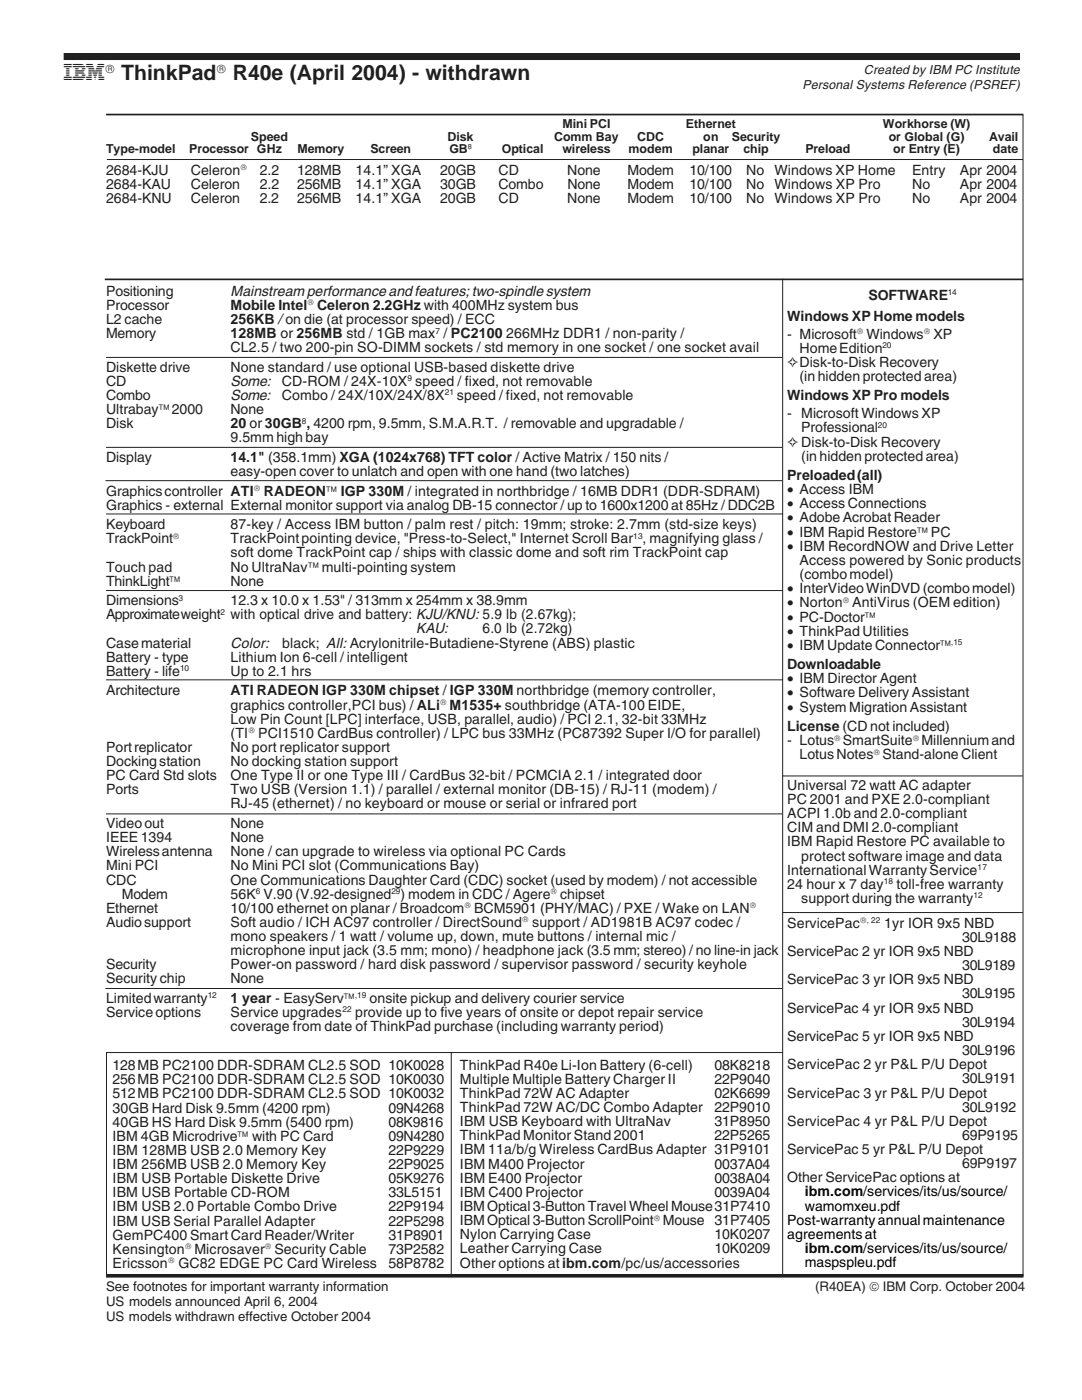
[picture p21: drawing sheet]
<svg xmlns="http://www.w3.org/2000/svg" width="216mm" height="279mm" viewBox="0 0 216 279" stroke-linecap="round" stroke-linejoin="round" font-family="sans-serif">
<defs><g id="words">
<text font-size="4.6" fill="#231f20" x="12.7" y="15.9">IBM</text>
<g font-size="4.2" fill="#231f20">
<text x="24.2" y="15.9">ThinkPad</text>
<text x="46.4" y="15.9">R40e (April 2004) - withdrawn</text>
</g>
<g font-size="2.9" fill="#231f20">
<text x="46" y="59.1">Mainstream performance and features; two-spindle system</text>
<text x="46" y="77">Some:</text>
<text x="46" y="79.8">Some:</text>
<text x="46" y="129.2">Color:</text>
<text x="83.1" y="126.4">KAU:</text>
</g>
<g font-size="2.8" fill="#231f20">
<text x="21.2" y="34.9">2684-KJU</text>
<text x="38.1" y="34.9">Celeron</text>
<text x="51.9" y="34.9">2.2</text>
<text x="59.3" y="34.9">128MB</text>
<text x="70.9" y="34.9">14.1” XGA</text>
<text x="87.8" y="34.9">20GB</text>
<text x="99.4" y="34.9">CD</text>
<text x="113.2" y="34.9">None</text>
<text x="125.2" y="34.9">Modem</text>
<text x="137.6" y="34.9">10/100</text>
<text x="148.9" y="34.9">No</text>
<text x="154.5" y="34.9">Windows XP Home</text>
<text x="182" y="34.9">Entry</text>
<text x="191.6" y="34.9">Apr 2004</text>
<text x="21.2" y="37.7">2684-KAU</text>
<text x="21.2" y="40.5">2684-KNU</text>
<text x="38.1" y="40.5">Celeron</text>
<text x="38.1" y="37.7">Celeron</text>
<text x="51.9" y="37.7">2.2</text>
<text x="51.9" y="40.5">2.2</text>
<text x="59.3" y="40.5">256MB</text>
<text x="59.3" y="37.7">256MB</text>
<text x="70.9" y="37.7">14.1” XGA</text>
<text x="70.9" y="40.5">14.1” XGA</text>
<text x="87.8" y="37.7">30GB</text>
<text x="87.8" y="40.5">20GB</text>
<text x="99.4" y="37.7">Combo</text>
<text x="99.4" y="40.5">CD</text>
<text x="113.2" y="40.5">None</text>
<text x="113.2" y="37.7">None</text>
<text x="125.2" y="37.7">Modem</text>
<text x="125.2" y="40.5">Modem</text>
<text x="137.6" y="37.7">10/100</text>
<text x="137.6" y="40.5">10/100</text>
<text x="148.9" y="37.7">No</text>
<text x="148.9" y="40.5">No</text>
<text x="154.5" y="37.7">Windows XP Pro</text>
<text x="154.5" y="40.5">Windows XP Pro</text>
<text x="182" y="37.7">No</text>
<text x="182" y="40.5">No</text>
<text x="191.6" y="37.7">Apr 2004</text>
<text x="191.6" y="40.5">Apr 2004</text>
<text x="21.2" y="59.1">Positioning</text>
<text x="173.3" y="59.8">SOFTWARE</text>
<text x="21.2" y="61.8">Processor</text>
<text x="21.2" y="64.7">L2 cache</text>
<text x="46" y="64.7">256KB / on die (at processor speed) / ECC</text>
<text x="46" y="61.8">Mobile Intel Celeron 2.2GHz with 400MHz system bus</text>
<text x="157.1" y="64.1">Windows XP Home models</text>
<text x="21.2" y="67.5">Memory</text>
<text x="46" y="67.5">128MB or 256MB std / 1GB max / PC2100</text>
<text x="46" y="70.3">CL2.5 / two 200-pin SO-DIMM sockets / std memory in one socket / one socket avail</text>
<text x="101" y="67.5">266MHz DDR1 / non-parity /</text>
<text x="157.1" y="67.6">- Microsoft Windows XP</text>
<text x="159.6" y="70.4">Home Edition</text>
<text x="21.2" y="74.2">Diskette drive</text>
<text x="21.2" y="77">CD</text>
<text x="46" y="74.2">None standard / use optional USB-based diskette drive</text>
<text x="56.3" y="77">CD-ROM / 24X-10X speed / fixed, not removable</text>
<text x="157.1" y="73.2">✧Disk-to-Disk Recovery</text>
<text x="159.6" y="76.1">(in hidden protected area)</text>
<text x="21.2" y="79.8">Combo</text>
<text x="21.2" y="82.7">Ultrabay™2000</text>
<text x="46" y="82.7">None</text>
<text x="56.3" y="79.8">Combo / 24X/10X/24X/8X</text>
<text x="91.2" y="79.8">speed / fixed, not removable</text>
<text x="157.1" y="79.9">Windows XP Pro models</text>
<text x="157.1" y="83.5">- Microsoft Windows XP</text>
<text x="21.2" y="85.5">Disk</text>
<text x="46" y="88.3">9.5mm high bay</text>
<text x="46" y="85.5">20 or 30GB , 4200 rpm, 9.5mm, S.M.A.R.T. / removable and upgradable /</text>
<text x="157.1" y="89.1">✧ Disk-to-Disk Recovery</text>
<text x="159.9" y="86.3">Professional</text>
<text x="21.2" y="92.2">Display</text>
<text x="46" y="92.2">14.1&quot; (358.1mm) XGA (1024x768) TFT color / Active Matrix / 150 nits /</text>
<text x="46" y="95">easy-open cover to unlatch and open with one hand (two latches)</text>
<text x="157.1" y="95.8">Preloaded (all)</text>
<text x="159.9" y="91.9">(in hidden protected area)</text>
<text x="21.2" y="98.9">Graphics controller ATI</text>
<text x="21.2" y="101.7">Graphics - external External monitor support via analog DB-15 connector / up to 1600x1200 at 85Hz / DDC2B</text>
<text x="52.7" y="98.9">RADEON™ IGP 330M / integrated in northbridge / 16MB DDR1 (DDR-SDRAM)</text>
<text x="157.1" y="98.6">• Access IBM</text>
<text x="157.1" y="101.5">• Access Connections</text>
<text x="21.2" y="105.6">Keyboard</text>
<text x="46" y="105.6">87-key / Access IBM button / palm rest / pitch: 19mm; stroke: 2.7mm (std-size keys)</text>
<text x="157.1" y="104.3">• Adobe Acrobat Reader</text>
<text x="157.1" y="107.1">• IBM Rapid Restore™ PC</text>
<text x="21.2" y="108.4">TrackPoint</text>
<text x="46" y="111.3">soft dome TrackPoint cap / ships with classic dome and soft rim TrackPoint cap</text>
<text x="46" y="108.4">TrackPointpointing device, &quot;Press-to-Select,&quot; Internet Scroll Bar , magnifying glass /</text>
<text x="157.1" y="109.9">• IBM RecordNOW and Drive Letter</text>
<text x="159.6" y="112.7">Access powered by Sonic products</text>
<text x="21.2" y="114.1">Touch pad</text>
<text x="21.2" y="116.9">ThinkLight™</text>
<text x="46" y="114.1">No UltraNav™ multi-pointing system</text>
<text x="46" y="116.9">None</text>
<text x="157.1" y="118.4">• InterVideo WinDVD (combo model)</text>
<text x="159.6" y="115.6">(combo model)</text>
<text x="21.2" y="120.8">Dimensions</text>
<text x="21.2" y="123.6">Approximateweight</text>
<text x="46" y="123.6">with optical drive and battery: KJU/KNU: 5.9 lb (2.67kg);</text>
<text x="46" y="120.8">12.3 x 10.0 x 1.53&quot; / 313mm x 254mm x 38.9mm</text>
<text x="157.1" y="121.2">• Norton AntiVirus (OEM edition)</text>
<text x="157.1" y="124">• PC-Doctor™</text>
<text x="21.2" y="129.2">Case material</text>
<text x="56.3" y="129.2">black; All: Acrylonitrile-Butadiene-Styrene (ABS) plastic</text>
<text x="96.3" y="126.4">6.0 lb (2.72kg)</text>
<text x="157.1" y="126.9">• ThinkPad Utilities</text>
<text x="157.1" y="129.7">• IBM Update Connector™</text>
<text x="21.2" y="132.1">Battery - type</text>
<text x="21.2" y="134.9">Battery - life</text>
<text x="46" y="132.1">Lithium Ion 6-cell / intelligent</text>
<text x="46" y="134.9">Up to 2.1 hrs</text>
<text x="157.1" y="133.6">Downloadable</text>
<text x="157.1" y="136.4">• IBM Director Agent</text>
<text x="21.2" y="138.8">Architecture</text>
<text x="46" y="138.8">ATI RADEON IGP 330M chipset / IGP 330M northbridge (memory controller,</text>
<text x="46" y="141.6">graphics controller,PCI bus) / ALi M1535+ southbridge (ATA-100 EIDE,</text>
<text x="157.1" y="139.2">• Software Delivery Assistant</text>
<text x="157.1" y="142">• System Migration Assistant</text>
<text x="46" y="144.4">Low Pin Count [LPC] interface, USB, parallel, audio) / PCI 2.1, 32-bit 33MHz</text>
<text x="46" y="147.2">(TI</text>
<text x="51.5" y="147.2">PCI1510 CardBus controller) / LPC bus 33MHz (PC87392 Super I/O for parallel)</text>
<text x="157.1" y="145.9">License (CD not included)</text>
<text x="157.1" y="148.7">- Lotus SmartSuite Millennium and</text>
<text x="21.2" y="150.1">Port replicator</text>
<text x="21.2" y="152.9">Docking station</text>
<text x="21.2" y="155.7">PC Card Std slots</text>
<text x="46" y="150.1">No port replicator support</text>
<text x="46" y="152.9">No docking station support</text>
<text x="46" y="155.7">One Type II or one Type III / CardBus 32-bit / PCMCIA 2.1 / integrated door</text>
<text x="159.6" y="151.6">Lotus Notes Stand-alone Client</text>
<text x="21.2" y="158.5">Ports</text>
<text x="46" y="158.5">Two USB (Version 1.1) / parallel / external monitor (DB-15) / RJ-11 (modem) /</text>
<text x="46" y="161.3">RJ-45 (ethernet) / no keyboard or mouse or serial or infrared port</text>
<text x="157.1" y="157.6">Universal 72 watt AC adapter</text>
<text x="157.1" y="160.4">PC 2001 and PXE 2.0-compliant</text>
<text x="21.2" y="165.2">Video out</text>
<text x="46" y="165.2">None</text>
<text x="157.1" y="163.3">ACPI 1.0b and 2.0-compliant</text>
<text x="157.1" y="166.1">CIM and DMI 2.0-compliant</text>
<text x="21.2" y="168.1">IEEE 1394</text>
<text x="21.2" y="170.9">Wireless antenna</text>
<text x="21.2" y="173.7">Mini PCI</text>
<text x="46" y="168.1">None</text>
<text x="46" y="170.9">None / can upgrade to wireless via optional PC Cards</text>
<text x="46" y="173.7">No Mini PCI slot (Communications Bay)</text>
<text x="157.1" y="168.9">IBM Rapid Restore PC available to</text>
<text x="159.9" y="171.7">protect software image and data</text>
<text x="21.2" y="176.5">CDC</text>
<text x="24.3" y="179.3">Modem</text>
<text x="46" y="176.5">One Communications Daughter Card (CDC) socket (used by modem) / not accessible</text>
<text x="46" y="179.3">56K V.90 (V.92-designed ) modem in CDC / Agere chipset</text>
<text x="157.1" y="174.6">International Warranty Service</text>
<text x="157.1" y="177.4">24 hour x 7 day</text>
<text x="178.9" y="177.4">toll-free warranty</text>
<text x="21.2" y="182.2">Ethernet</text>
<text x="21.2" y="185">Audio support</text>
<text x="46" y="182.2">10/100 ethernet on planar / Broadcom BCM5901 (PHY/MAC) / PXE / Wake on LAN</text>
<text x="46" y="185">Soft audio / ICH AC97 controller / DirectSound</text>
<text x="106.2" y="185">support / AD1981B AC97 codec /</text>
<text x="157.1" y="185.2">ServicePac</text>
<text x="159.9" y="180.2">support during the warranty</text>
<text x="176.4" y="185.2">1yr IOR 9x5 NBD</text>
<text x="46" y="187.8">mono speakers / 1 watt / volume up, down, mute buttons / internal mic /</text>
<text x="46" y="190.6">microphone input jack (3.5 mm; mono) / headphone jack (3.5 mm; stereo) / no line-in jack</text>
<text x="157.1" y="190.8">ServicePac 2 yr IOR 9x5 NBD</text>
<text x="192" y="188">30L9188</text>
<text x="21.2" y="193.5">Security</text>
<text x="21.2" y="196.3">Security chip</text>
<text x="46" y="193.5">Power-on password / hard disk password / supervisor password / security keyhole</text>
<text x="46" y="196.3">None</text>
<text x="157.1" y="196.4">ServicePac 3 yr IOR 9x5 NBD</text>
<text x="192" y="193.6">30L9189</text>
<text x="21.2" y="200.2">Limited warranty</text>
<text x="21.2" y="203">Service options</text>
<text x="46" y="203">Service upgrades</text>
<text x="46" y="200.2">1 year - EasyServ™</text>
<text x="70.8" y="203">provide up to five years of onsite or depot repair service</text>
<text x="73.8" y="200.2">onsite pickup and delivery courier service</text>
<text x="157.1" y="202.1">ServicePac 4 yr IOR 9x5 NBD</text>
<text x="192" y="199.3">30L9195</text>
<text x="46" y="205.8">coverage from date of ThinkPad purchase (including warranty period)</text>
<text x="157.1" y="207.7">ServicePac 5 yr IOR 9x5 NBD</text>
<text x="192" y="204.9">30L9194</text>
<text x="22.5" y="213.6">128MB PC2100 DDR-SDRAM CL2.5 SOD 10K0028</text>
<text x="91.8" y="213.4">ThinkPad R40e Li-Ion Battery (6-cell)</text>
<text x="142.6" y="213.4">08K8218</text>
<text x="157.1" y="213.4">ServicePac 2 yr P&amp;L P/U Depot</text>
<text x="192" y="210.6">30L9196</text>
<text x="22.5" y="216.4">256MB PC2100 DDR-SDRAM CL2.5 SOD 10K0030</text>
<text x="22.5" y="219.2">512MB PC2100 DDR-SDRAM CL2.5 SOD 10K0032</text>
<text x="91.8" y="216.3">Multiple Multiple Battery Charger II</text>
<text x="91.8" y="219.1">ThinkPad 72W AC Adapter</text>
<text x="91.8" y="221.9">ThinkPad 72W AC/DC Combo Adapter</text>
<text x="142.6" y="216.3">22P9040</text>
<text x="142.6" y="219.1">02K6699</text>
<text x="142.6" y="221.9">22P9010</text>
<text x="157.1" y="219">ServicePac 3 yr P&amp;L P/U Depot</text>
<text x="192" y="216.2">30L9191</text>
<text x="192" y="221.8">30L9192</text>
<text x="22.5" y="222">30GB Hard Disk 9.5mm (4200 rpm)</text>
<text x="22.5" y="224.8">40GB HS Hard Disk 9.5mm (5400 rpm)</text>
<text x="22.5" y="227.7">IBM 4GB Microdrive™ with PC Card</text>
<text x="77.5" y="222">09N4268</text>
<text x="77.5" y="224.8">08K9816</text>
<text x="77.5" y="227.7">09N4280</text>
<text x="91.8" y="224.7">IBM USB Keyboard with UltraNav</text>
<text x="91.8" y="227.6">ThinkPad Monitor Stand 2001</text>
<text x="142.6" y="224.7">31P8950</text>
<text x="142.6" y="227.6">22P5265</text>
<text x="157.1" y="224.7">ServicePac 4 yr P&amp;L P/U Depot</text>
<text x="192" y="227.5">69P9195</text>
<text x="22.5" y="230.5">IBM 128MB USB 2.0 Memory Key</text>
<text x="22.5" y="233.3">IBM 256MB USB 2.0 Memory Key</text>
<text x="77.5" y="230.5">22P9229</text>
<text x="77.5" y="233.3">22P9025</text>
<text x="91.8" y="230.4">IBM 11a/b/g Wireless CardBus Adapter 31P9101</text>
<text x="91.8" y="233.2">IBM M400 Projector</text>
<text x="142.6" y="233.2">0037A04</text>
<text x="157.1" y="230.3">ServicePac 5 yr P&amp;L P/U Depot</text>
<text x="192" y="233.1">69P9197</text>
<text x="22.5" y="236.1">IBM USB Portable Diskette Drive</text>
<text x="22.5" y="239">IBM USB Portable CD-ROM</text>
<text x="77.5" y="236.1">05K9276</text>
<text x="77.5" y="239">33L5151</text>
<text x="91.8" y="236.1">IBM E400 Projector</text>
<text x="91.8" y="238.8">IBM C400 Projector</text>
<text x="142.6" y="236.1">0038A04</text>
<text x="142.6" y="238.8">0039A04</text>
<text x="157.1" y="236">Other ServicePac options at</text>
<text x="22.5" y="241.8">IBM USB 2.0 Portable Combo Drive</text>
<text x="22.5" y="244.6">IBM USB Serial Parallel Adapter</text>
<text x="77.5" y="241.8">22P9194</text>
<text x="77.5" y="244.6">22P5298</text>
<text x="91.8" y="241.7">IBM Optical 3-Button Travel Wheel Mouse31P7410</text>
<text x="91.8" y="244.5">IBM Optical 3-Button ScrollPoint Mouse</text>
<text x="142.6" y="244.5">31P7405</text>
<text x="22.5" y="247.4">GemPC400 Smart Card Reader/Writer</text>
<text x="22.5" y="250.2">Kensington Microsaver Security Cable</text>
<text x="77.5" y="250.2">73P2582</text>
<text x="77.5" y="247.4">31P8901</text>
<text x="91.8" y="247.3">Nylon Carrying Case</text>
<text x="91.8" y="250.1">Leather Carrying Case</text>
<text x="142.6" y="247.3">10K0207</text>
<text x="142.6" y="250.1">10K0209</text>
<text x="22.5" y="253.1">Ericsson</text>
<text x="35.6" y="253.1">GC82 EDGE PC Card Wireless</text>
<text x="77.5" y="253.1">58P8782</text>
<text x="91.8" y="253">Other options at ibm.com/pc/us/accessories</text>
</g>
<g font-size="2.8">
<text x="160.6" y="238.8">ibm.com/services/its/us/source/</text>
<text x="157.1" y="244.4">Post-warranty annual maintenance</text>
<text x="160.6" y="241.6">wamomxeu.pdf</text>
<text x="157.1" y="247.2">agreements at</text>
<text x="160.6" y="250.1">ibm.com/services/its/us/source/</text>
<text x="160.6" y="252.9">maspspleu.pdf</text>
</g>
<g font-size="2.6" fill="#231f20">
<text x="21.2" y="257.7">See footnotes for important warranty information</text>
<text x="162.6" y="257.7">(R40EA) © IBM Corp. October 2004</text>
<text x="21.2" y="260.6">US models announced April 6, 2004</text>
<text x="21.2" y="263.7">US models withdrawn effective October 2004</text>
</g>
<g font-size="2.5" fill="#231f20">
<text x="21" y="14.5">®</text>
<text x="43.2" y="14.5">®</text>
<text x="160.1" y="17.7">Personal Systems Reference (PSREF)</text>
<text x="172.4" y="14.9">Created by IBM PC Institute</text>
<text x="50.1" y="28.1">Speed</text>
<text x="89.3" y="28.1">Disk</text>
<text x="110.6" y="28.1">Comm Bay</text>
<text x="112.2" y="25.6">Mini PCI</text>
<text x="127.2" y="28.1">CDC</text>
<text x="136.9" y="25.6">Ethernet</text>
<text x="140.3" y="28.1">on</text>
<text x="146" y="28.1">Security</text>
<text x="176.2" y="25.6">Workhorse (W)</text>
<text x="177.3" y="28.1">or Global (G)</text>
<text x="197.4" y="28.1">Avail</text>
<text x="21.2" y="30.6">Type-model</text>
<text x="37.8" y="30.6">Processor GHz</text>
<text x="59.4" y="30.6">Memory</text>
<text x="73.9" y="30.6">Screen</text>
<text x="89.7" y="30.6">GB</text>
<text x="100.1" y="30.6">Optical</text>
<text x="112.2" y="30.6">wireless</text>
<text x="125.4" y="30.6">modem</text>
<text x="138.2" y="30.6">planar</text>
<text x="148.3" y="30.6">chip</text>
<text x="160.7" y="30.6">Preload</text>
<text x="178.2" y="30.6">or Entry (E)</text>
<text x="198.1" y="30.6">date</text>
</g>
<g font-size="1.7" fill="#231f20">
<text x="48" y="34">®</text>
<text x="189.1" y="58.9">14</text>
<text x="61.4" y="60.9">®</text>
<text x="86.9" y="66.6">7</text>
<text x="171" y="66.7">®</text>
<text x="176.1" y="69.5">20</text>
<text x="184.4" y="66.7">®</text>
<text x="81.3" y="76.1">9</text>
<text x="88.7" y="78.9">21</text>
<text x="60.2" y="84.6">8</text>
<text x="175.2" y="85.3">20</text>
<text x="50.7" y="98">®</text>
<text x="34.5" y="107.5">®</text>
<text x="126.4" y="107.5">13</text>
<text x="35.6" y="119.8">3</text>
<text x="44" y="122.7">2</text>
<text x="168.2" y="120.3">®</text>
<text x="189.8" y="128.7">,15</text>
<text x="35.9" y="133.9">10</text>
<text x="87.8" y="140.6">®</text>
<text x="49.6" y="146.3">®</text>
<text x="166.5" y="147.8">®</text>
<text x="182.1" y="147.8">®</text>
<text x="174.3" y="150.6">®</text>
<text x="195.1" y="173.7">17</text>
<text x="51.1" y="178.4">6</text>
<text x="78.1" y="178.4">29</text>
<text x="109.9" y="178.4">®</text>
<text x="176.4" y="176.4">18</text>
<text x="194.2" y="179.3">12</text>
<text x="92.7" y="181.2">®</text>
<text x="104.2" y="184">®</text>
<text x="149.6" y="181.2">®</text>
<text x="171.6" y="184.2">®, 22</text>
<text x="41.4" y="199.2">12</text>
<text x="68.3" y="202">22</text>
<text x="70.9" y="199.2">,19</text>
<text x="130.5" y="243.6">®</text>
<text x="36.9" y="249.3">®</text>
<text x="52.9" y="249.3">®</text>
<text x="33.5" y="252.1">®</text>
</g>
<text font-size="1.4" fill="#231f20" x="93.3" y="29.8">8</text>
</g></defs>
<path d="M21.2 22.9h183M20.9 55.8h183.3" fill="none" stroke="#231f20" stroke-width=".34"/>
<path d="M12.7 11.3h190.8" fill="none" stroke="#231f20" stroke-width="1.4" stroke-linecap="butt"/>
<g fill="none" stroke="#231f20" stroke-width=".2">
<path d="M21.3 31.8h182.8M204.1 22.9v231.8M156.2 55.6v198.7M21.2 71.3h134.9M21 95.9h135.1M21.2 89.3h134.9M21.2 102.6h134.9M21.2 117.9h134.9M21.2 135.7h134.9M156.1 154.9h48M21.2 162.4h134.9M21 197.3h135.1"/>
<path d="M156.1 182.1h48M21.2 210.1h134.9M21.3 210.1v44.6M90 210v44.6"/>
</g>
<path d="M21.2 254.6h183" fill="none" stroke="#231f20" stroke-width=".72" stroke-linecap="butt"/>
<use href="#words"/>
</svg>
